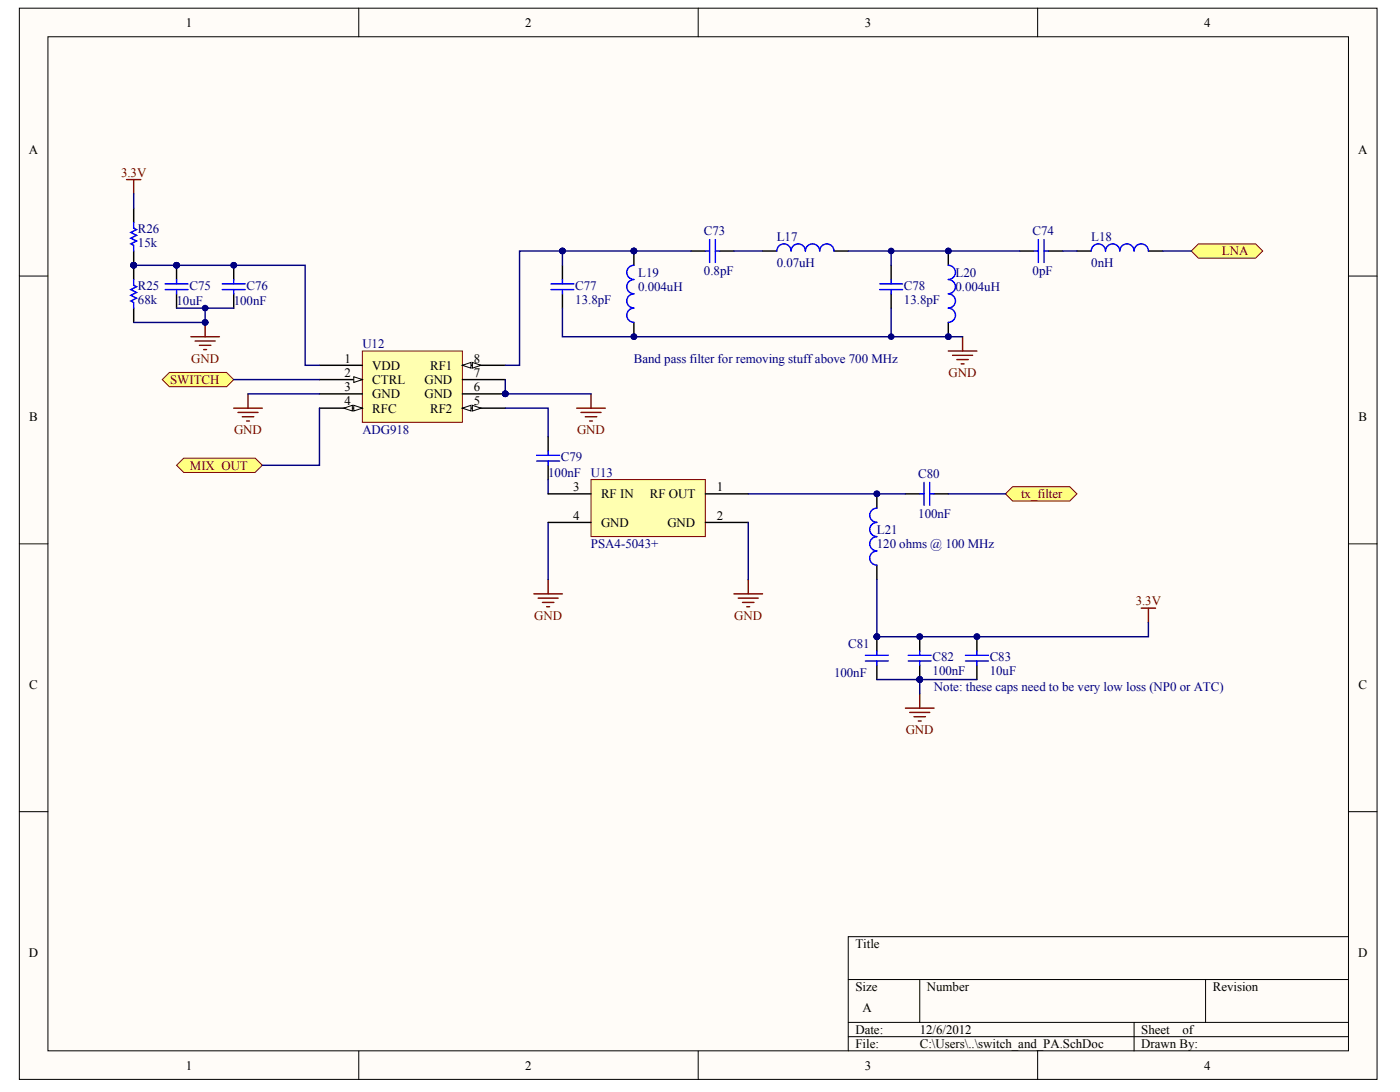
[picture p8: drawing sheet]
<svg xmlns="http://www.w3.org/2000/svg" width="258mm" height="201mm" viewBox="0 0 258 201" stroke-linecap="round" stroke-linejoin="round" font-family="sans-serif">
<defs><g id="words">
<g font-size="2.4">
<text x="34.2" y="4.9">1</text>
<text x="96.8" y="4.9">2</text>
<text x="159.3" y="4.9">3</text>
<text x="221.8" y="4.9">4</text>
<text x="5.3" y="28.3">A</text>
<text x="250.2" y="28.3">A</text>
<text x="63.5" y="69.4">2</text>
<text x="63.5" y="66.8">1</text>
<text x="68.6" y="70.7">CTRL</text>
<text x="68.6" y="68.1">VDD</text>
<text x="78.2" y="70.7">GND</text>
<text x="79.2" y="68.1">RF1</text>
<text x="87.3" y="66.8">8</text>
<text x="87.3" y="69.4">7</text>
<text x="5.4" y="77.6">B</text>
<text x="63.5" y="74.6">4</text>
<text x="63.5" y="72">3</text>
<text x="68.6" y="76">RFC</text>
<text x="68.6" y="73.3">GND</text>
<text x="78.2" y="73.3">GND</text>
<text x="79.2" y="76">RF2</text>
<text x="87.3" y="74.6">5</text>
<text x="87.3" y="72">6</text>
<text x="250.2" y="77.6">B</text>
<text x="105.6" y="95.7">4</text>
<text x="105.6" y="90.4">3</text>
<text x="110.7" y="91.7">RF IN</text>
<text x="119.7" y="91.7">RF OUT</text>
<text x="132" y="95.7">2</text>
<text x="132" y="90.4">1</text>
<text x="110.7" y="97">GND</text>
<text x="122.9" y="97">GND</text>
<text x="5.4" y="126.9">C</text>
<text x="250.2" y="126.9">C</text>
<text x="5.3" y="176.3">D</text>
<text x="157.6" y="174.6">Title</text>
<text x="250.2" y="176.3">D</text>
<text x="157.6" y="182.5">Size</text>
<text x="170.7" y="182.5">Number</text>
<text x="223.4" y="182.5">Revision</text>
<text x="157.6" y="190.4">Date:</text>
<text x="158.9" y="186.4">A</text>
<text x="169.4" y="190.4">12/6/2012</text>
<text x="210.2" y="190.4">Sheet</text>
<text x="217.8" y="190.4">of</text>
<text x="34.2" y="197">1</text>
<text x="96.8" y="197">2</text>
<text x="157.6" y="193">File:</text>
<text x="159.3" y="197">3</text>
<text x="169.4" y="193">C:\Users\..\switch_and_PA.SchDoc</text>
<text x="210.2" y="193">Drawn By:</text>
<text x="221.8" y="197">4</text>
</g>
<g font-size="2.4" fill="#800000">
<text x="22.3" y="32.6">3.3V</text>
<text x="225.1" y="47">LNA</text>
<text x="31.3" y="70.7">SWITCH</text>
<text x="35.2" y="66.8">GND</text>
<text x="174.7" y="69.4">GND</text>
<text x="43.1" y="79.9">GND</text>
<text x="106.3" y="79.9">GND</text>
<text x="35" y="86.5">MIX_OUT</text>
<text x="188.1" y="91.7">tx_filter</text>
<text x="209.2" y="111.5">3.3V</text>
<text x="98.4" y="114.1">GND</text>
<text x="135.2" y="114.1">GND</text>
<text x="166.8" y="135.1">GND</text>
</g>
<g font-size="2.4" fill="#000080">
<text x="25.4" y="45.4">15k</text>
<text x="25.4" y="42.8">R26</text>
<text x="129.7" y="43.4">C73</text>
<text x="143.1" y="44.4">L17</text>
<text x="190.2" y="43.4">C74</text>
<text x="201" y="44.4">L18</text>
<text x="25.4" y="53.3">R25</text>
<text x="34.9" y="53.3">C75</text>
<text x="45.4" y="53.3">C76</text>
<text x="106" y="53.3">C77</text>
<text x="117.5" y="53.6">0.004uH</text>
<text x="117.5" y="51">L19</text>
<text x="129.7" y="50.7">0.8pF</text>
<text x="143.1" y="49.1">0.07uH</text>
<text x="166.5" y="53.3">C78</text>
<text x="176" y="53.6">0.004uH</text>
<text x="176" y="51">L20</text>
<text x="190.2" y="50.7">0pF</text>
<text x="201" y="49.1">0nH</text>
<text x="25.4" y="56">68k</text>
<text x="32.5" y="56.2">10uF</text>
<text x="43.1" y="56.2">100nF</text>
<text x="106" y="56">13.8pF</text>
<text x="166.5" y="56">13.8pF</text>
<text x="66.7" y="64.1">U12</text>
<text x="116.8" y="66.8">Band pass filter for removing stuff above 700 MHz</text>
<text x="66.7" y="79.9">ADG918</text>
<text x="101" y="87.8">100nF</text>
<text x="103.3" y="84.9">C79</text>
<text x="108.9" y="87.8">U13</text>
<text x="169.1" y="88.1">C80</text>
<text x="169.1" y="95.4">100nF</text>
<text x="108.9" y="100.9">PSA4-5043+</text>
<text x="161.5" y="100.9">120 ohms @ 100 MHz</text>
<text x="161.5" y="98.3">L21</text>
<text x="156.2" y="119.4">C81</text>
<text x="153.6" y="124.6">100nF</text>
<text x="171.8" y="124.4">100nF</text>
<text x="171.8" y="121.7">C82</text>
<text x="182.3" y="124.4">10uF</text>
<text x="182.3" y="121.7">C83</text>
<text x="172" y="127.3">Note: these caps need to be very low loss (NP0 or ATC)</text>
</g>
</g></defs>
<g fill="#fffcf8" stroke="#000" stroke-width=".18">
<path d="M3.6 1.5h250.1v197.3h-250.1z"/>
<path d="M8.8 6.8h239.6v186.7h-239.6z"/>
</g>
<g fill="none" stroke="#000" stroke-width=".18">
<path d="M66.1 1.5v5.3M128.6 1.5v5.3M191.1 1.5v5.3M3.6 50.8h5.2M248.4 50.8h5.3M3.6 100.1h5.2M248.4 100.1h5.3M3.6 149.5h5.2M248.4 149.5h5.3M248.4 172.5h-92.1v21M66.1 193.5v5.3M128.6 193.5v5.3"/>
<path d="M156.3 180.4h92.1M156.3 188.3h92.1M156.3 190.9h92.1M169.4 180.4v7.9M191.1 193.5v5.3M208.9 188.3v5.2M222.1 180.4v7.9"/>
</g>
<path d="M32.5 85.7l1.3-1.3h13.2l1.3 1.3-1.3 1.3h-13.2z" fill-rule="evenodd" fill="#ffff80" stroke="#800000" stroke-width=".18"/>
<path d="M66.7 64.6h18.5v13.2h-18.5z" fill="#ffffb0" stroke="#800000" stroke-width=".18"/>
<path d="M58.8 75.2h7.9" fill="none" stroke="#000" stroke-width=".26"/>
<g fill="#fffcf8" stroke="#000" stroke-width=".18">
<path d="M65.2 74.6l1.5 .6-1.5 .5z"/>
<path d="M63.3 75.2l1.6-.6v1.1z"/>
</g>
<path d="M58.8 72.5h7.9M58.8 69.9h7.9" fill="none" stroke="#000" stroke-width=".26"/>
<path d="M65.2 69.4l1.5 .5-1.5 .5z" fill="#fffcf8" stroke="#000" stroke-width=".18"/>
<path d="M58.8 67.3h7.9M85.2 75.2h7.9" fill="none" stroke="#000" stroke-width=".26"/>
<g fill="#fffcf8" stroke="#000" stroke-width=".18">
<path d="M85.2 75.2l1.6-.6v1.1z"/>
<path d="M87 74.6l1.6 .6-1.6 .5z"/>
</g>
<path d="M85.2 67.3h7.9" fill="none" stroke="#000" stroke-width=".26"/>
<g fill="#fffcf8" stroke="#000" stroke-width=".18">
<path d="M85.2 67.3l1.6-.6v1.1z"/>
<path d="M87 66.7l1.6 .6-1.6 .5z"/>
</g>
<path d="M85.2 72.5h7.9M85.2 69.9h7.9" fill="none" stroke="#000" stroke-width=".26"/>
<circle cx="93.1" cy="72.5" r=".52" fill="#000080" stroke="#000080" stroke-width=".18"/>
<path d="M45.7 72.5h13.1M58.8 75.2v10.5h-10.5" fill="none" stroke="#000080" stroke-width=".26"/>
<path d="M43.1 75.2h5.2M43.8 75.9h3.7M44.6 76.7h2.1M45.4 77.5h.5M45.7 72.5v2.7M106.2 75.2h5.3M107 75.9h3.7M107.8 76.7h2.1M108.6 77.5h.5M108.9 72.5v2.7" fill="none" stroke="#800000" stroke-width=".26"/>
<path d="M29.9 69.9l1.3-1.3h10.5l1.4 1.3-1.4 1.3h-10.5z" fill-rule="evenodd" fill="#ffff80" stroke="#800000" stroke-width=".18"/>
<path d="M24.6 48.9h7.9M103.6 56.7v5.3h73.7M103.6 46.2h-7.9v21.1h-2.6M103.6 46.2h23.7M103.6 46.2v2.7M135.2 46.2h5.3M156.3 46.2h31.5M164.1 46.2v2.7M164.1 56.7v5.3M195.7 46.2h2.7M43.1 69.9h15.7M93.1 69.9v2.6h15.8" fill="none" stroke="#000080" stroke-width=".26"/>
<g fill="#000080" stroke="#000080" stroke-width=".18">
<circle cx="93.1" cy="72.5" r=".52"/>
<circle cx="43.1" cy="48.8" r=".52"/>
<circle cx="32.5" cy="48.8" r=".52"/>
<circle cx="24.6" cy="48.8" r=".52"/>
<circle cx="116.8" cy="62" r=".52"/>
<circle cx="116.8" cy="46.2" r=".52"/>
<circle cx="174.7" cy="46.2" r=".52"/>
<circle cx="174.7" cy="62" r=".52"/>
<circle cx="164.2" cy="46.2" r=".52"/>
<circle cx="164.2" cy="62" r=".52"/>
<circle cx="103.6" cy="46.2" r=".52"/>
</g>
<path d="M23.3 33.1h2.6M24.6 33.1v2.6M174.7 64.6h5.2M175.5 65.4h3.7M176.3 66.2h2.1M177 67h.6M177.3 62v2.6" fill="none" stroke="#800000" stroke-width=".26"/>
<g fill="none" stroke="#000" stroke-width=".26">
<path d="M32.5 48.9v2.6M32.5 54.1v2.6M43.1 48.9v2.6M43.1 54.1v2.6M103.6 48.9v2.6M103.6 54.1v2.6M116.8 46.2v2.7M116.8 59.4v2.6M127.3 46.2h2.6M132.6 46.2h2.6M140.5 46.2h2.6M153.6 46.2h2.7"/>
<path d="M164.1 48.9v2.6M164.1 54.1v2.6M174.7 46.2v2.7M174.7 59.4v2.6M187.8 46.2h2.7M193.1 46.2h2.6M198.4 46.2h2.6M211.5 46.2h2.7"/>
</g>
<g fill="none" stroke="#00f" stroke-width=".26">
<path d="M30.4 52.3h4.2M30.4 53.3h4.2M32.5 51.5v.8M32.5 53.3v.8M40.9 52.3h4.3M40.9 53.3h4.3M43.1 51.5v.8M43.1 53.3v.8M101.5 52.3h4.2M101.5 53.3h4.2M103.6 51.5v.8M103.6 53.3v.8"/>
<path d="M116.8 51.5a1.32 1.32 0 0 0-1.4 1.3 1.32 1.32 0 0 0 1.4 1.3 1.32 1.32 0 0 0-1.4 1.3 1.32 1.32 0 0 0 1.4 1.3 1.3 1.3 0 0 0-1.4 1.3 1.3 1.3 0 0 0 1.4 1.4M116.8 48.9a1.3 1.3 0 0 0-1.4 1.3 1.3 1.3 0 0 0 1.4 1.3M129.9 46.2h.8M130.7 44.1v4.2M131.8 44.1v4.2M131.8 46.2h.8M143.1 46.2a1.32 1.32 0 0 1 1.3-1.3 1.32 1.32 0 0 1 1.3 1.3 1.32 1.32 0 0 1 1.3-1.3 1.32 1.32 0 0 1 1.4 1.3 1.32 1.32 0 0 1 1.3-1.3 1.32 1.32 0 0 1 1.3 1.3 1.32 1.32 0 0 1 1.3-1.3 1.32 1.32 0 0 1 1.3 1.3M162 52.3h4.3M162 53.3h4.3M164.1 51.5v.8M164.1 53.3v.8M174.7 48.9a1.3 1.3 0 0 1 1.3 1.3 1.3 1.3 0 0 1-1.3 1.3"/>
<path d="M174.7 51.5a1.3 1.3 0 0 1 1.3 1.3 1.3 1.3 0 0 1-1.3 1.3 1.32 1.32 0 0 1 1.3 1.3 1.32 1.32 0 0 1-1.3 1.3 1.32 1.32 0 0 1 1.3 1.3 1.32 1.32 0 0 1-1.3 1.4M190.5 46.2h.8M191.3 44.1v4.2M192.3 46.2h.8M192.3 44.1v4.2M201 46.2a1.32 1.32 0 0 1 1.3-1.3 1.32 1.32 0 0 1 1.3 1.3 1.32 1.32 0 0 1 1.4-1.3 1.32 1.32 0 0 1 1.3 1.3 1.32 1.32 0 0 1 1.3-1.3 1.32 1.32 0 0 1 1.3 1.3 1.32 1.32 0 0 1 1.3-1.3 1.32 1.32 0 0 1 1.3 1.3"/>
</g>
<path d="M219.4 46.2l1.3-1.3h10.6l1.3 1.3-1.3 1.3h-10.6z" fill-rule="evenodd" fill="#ffff80" stroke="#800000" stroke-width=".18"/>
<path d="M214.2 46.2h5.2M101 96.2v10.5" fill="none" stroke="#000080" stroke-width=".26"/>
<path d="M98.3 109.4h5.3M99.1 110.1h3.7M99.9 110.9h2.1M100.7 111.7h.5M101 106.7v2.7" fill="none" stroke="#800000" stroke-width=".26"/>
<path d="M185.2 90.9l1.3-1.3h10.6l1.3 1.3-1.3 1.4h-10.6z" fill-rule="evenodd" fill="#ffff80" stroke="#800000" stroke-width=".18"/>
<path d="M101 80.4v2.7M101 85.7v2.6M161.5 90.9v2.7M166.8 90.9h2.6M172 90.9h2.7M161.5 104.1v2.6M161.5 117.2v2.7M169.4 117.2v2.7M179.9 117.2v2.7M161.5 122.5v2.6M169.4 122.5v2.6M179.9 122.5v2.6" fill="none" stroke="#000" stroke-width=".26"/>
<g fill="none" stroke="#00f" stroke-width=".26">
<path d="M98.9 83.8h4.2M98.9 84.9h4.2M101 83.1v.7M101 84.9v.8M161.5 93.6a1.32 1.32 0 0 0-1.3 1.3 1.32 1.32 0 0 0 1.3 1.3 1.32 1.32 0 0 0-1.3 1.3 1.32 1.32 0 0 0 1.3 1.3 1.32 1.32 0 0 0-1.3 1.3 1.32 1.32 0 0 0 1.3 1.4 1.3 1.3 0 0 0-1.3 1.3 1.3 1.3 0 0 0 1.3 1.3M169.4 90.9h.8M170.2 88.8v4.2M171.3 88.8v4.2M171.3 90.9h.7M161.5 119.9v.8M169.4 119.9v.8M179.9 119.9v.8"/>
<path d="M159.4 121.7h4.2M159.4 120.7h4.2M161.5 121.7v.8M167.3 121.7h4.2M167.3 120.7h4.2M169.4 121.7v.8M177.8 121.7h4.2M177.8 120.7h4.2M179.9 121.7v.8"/>
</g>
<path d="M93.1 75.2h7.9v5.2M101 88.3v2.6M174.7 90.9h10.5M161.5 106.7v10.5M161.5 125.1h18.4M169.4 125.1v2.7" fill="none" stroke="#000080" stroke-width=".26"/>
<g fill="#000080" stroke="#000080" stroke-width=".18">
<circle cx="161.5" cy="90.9" r=".52"/>
<circle cx="169.4" cy="117.2" r=".52"/>
<circle cx="169.4" cy="125.1" r=".52"/>
<circle cx="180" cy="117.2" r=".52"/>
<circle cx="161.5" cy="117.2" r=".52"/>
</g>
<path d="M210.2 112h2.7M211.5 112v2.6M166.8 130.4h5.2M167.6 131.2h3.7M168.4 132h2.1M169.2 132.8h.5M169.4 127.8v2.6" fill="none" stroke="#800000" stroke-width=".26"/>
<path d="M108.9 88.3h21v10.5h-21z" fill="#ffffb0" stroke="#800000" stroke-width=".18"/>
<path d="M24.6 38.3v2.7M24.6 46.2v5.3M24.6 56.7v2.7M101 96.2h7.9M101 90.9h7.9M129.9 96.2h7.9M129.9 90.9h7.9" fill="none" stroke="#000" stroke-width=".26"/>
<path d="M24.6 35.7v2.6M32.5 48.9h23.7v18.4h2.6M32.5 56.7h10.6M37.8 56.7v2.7h-13.2M137.8 90.9h29M137.8 96.2v10.5M211.5 114.6v2.6h-50" fill="none" stroke="#000080" stroke-width=".26"/>
<path d="M37.8 59.4v2.6M35.2 62h5.2M35.9 62.8h3.7M36.7 63.6h2.1M37.5 64.4h.6M135.2 109.4h5.3M136 110.1h3.7M136.8 110.9h2.1M137.6 111.7h.5M137.8 106.7v2.7" fill="none" stroke="#800000" stroke-width=".26"/>
<g fill="#000080" stroke="#000080" stroke-width=".18">
<circle cx="32.5" cy="48.8" r=".52"/>
<circle cx="37.8" cy="59.4" r=".52"/>
<circle cx="24.6" cy="48.8" r=".52"/>
<circle cx="37.8" cy="56.7" r=".52"/>
<circle cx="161.5" cy="117.2" r=".52"/>
</g>
<path d="M24.6 41v1l.6 .3-1.1 .5 1.1 .5-1.1 .6 1.1 .5-1.1 .5 .5 .3v1M24.6 51.5v1l.6 .3-1.1 .5 1.1 .6-1.1 .5 1.1 .5-1.1 .5 .5 .3v1" fill="none" stroke="#00f" stroke-width=".26"/>
<use href="#words"/>
</svg>
